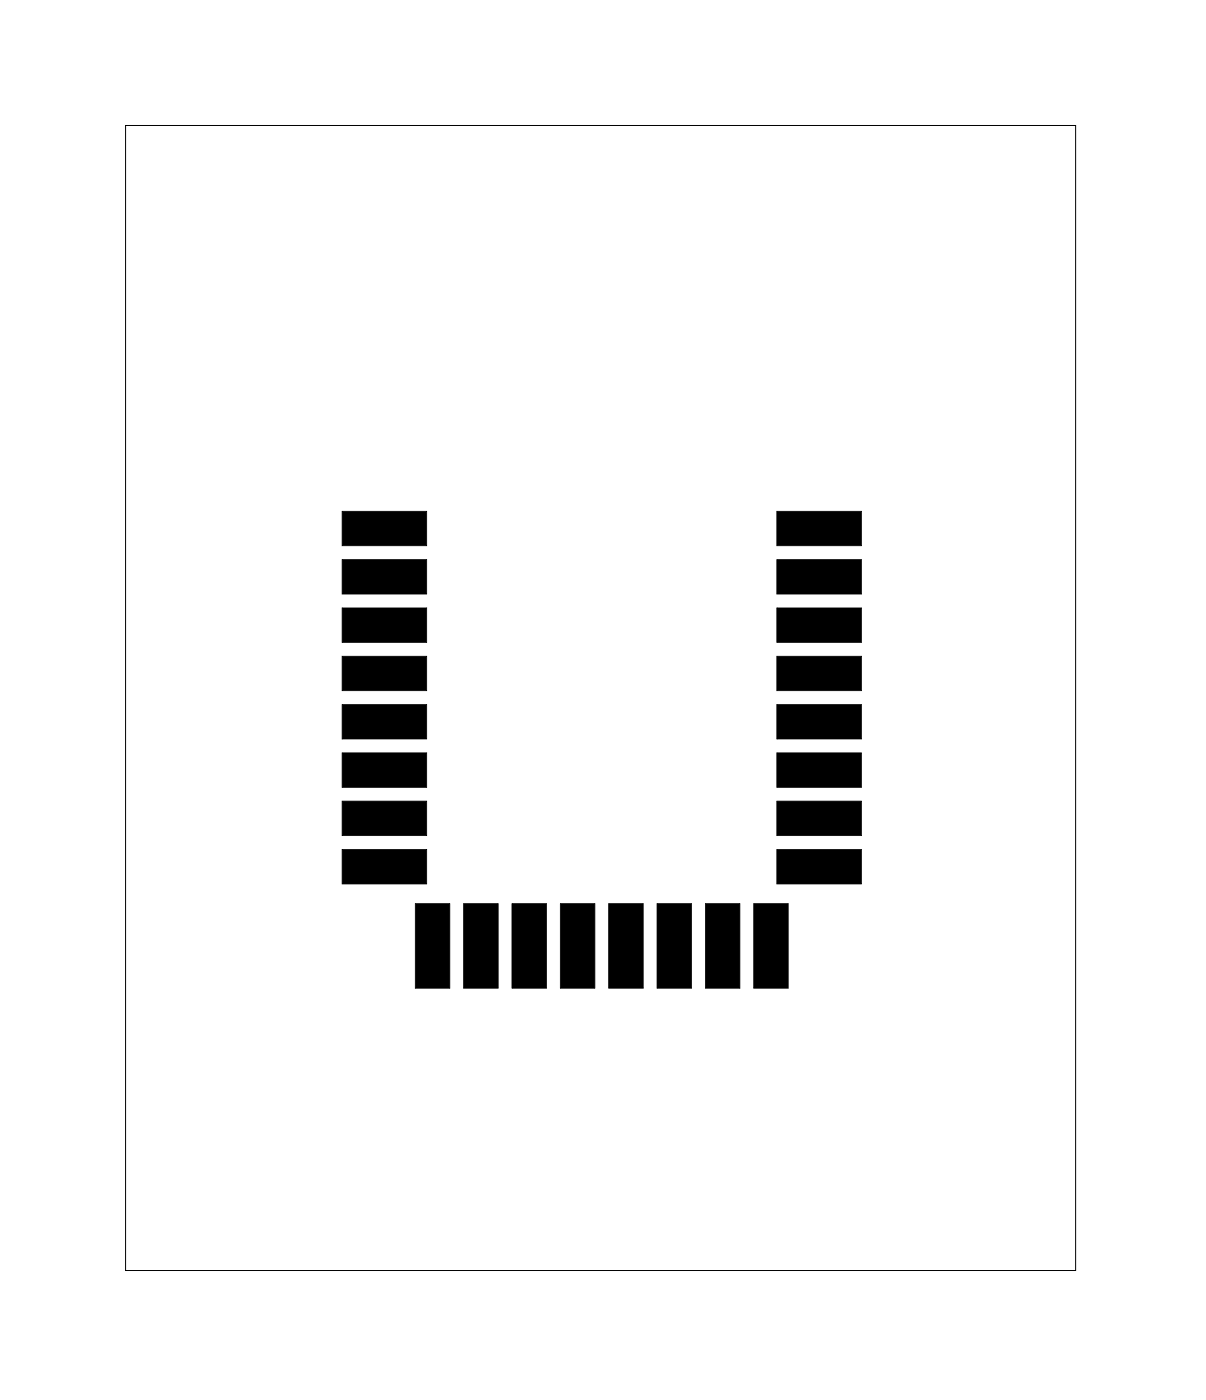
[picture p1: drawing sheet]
<svg xmlns="http://www.w3.org/2000/svg" width="35mm" height="41mm" viewBox="0 0 35 41" stroke-linecap="round" stroke-linejoin="round" font-family="sans-serif">
<path d="M3.6 3.6h27.5v33.2h-27.5z" fill="none" stroke="#000" stroke-width=".03"/>
<g fill="#000">
<path d="M9.9 17.6h2.5v1h-2.5zM9.9 16.2h2.5v1h-2.5zM9.9 14.8h2.5v1h-2.5zM22.5 17.6h2.4v1h-2.4zM22.5 16.2h2.4v1h-2.4zM22.5 14.8h2.4v1h-2.4zM9.9 24.6h2.5v1h-2.5zM9.9 23.2h2.5v1h-2.5zM9.9 21.8h2.5v1h-2.5zM9.9 20.4h2.5v1h-2.5zM9.9 19h2.5v1h-2.5zM12 26.2h1v2.4h-1z"/>
<path d="M13.4 26.2h1v2.4h-1zM14.8 26.2h1v2.4h-1zM16.2 26.2h1v2.4h-1zM17.6 26.2h1v2.4h-1zM19 26.2h1v2.4h-1zM20.4 26.2h1v2.4h-1zM21.8 26.2h1v2.4h-1zM22.5 24.6h2.4v1h-2.4zM22.5 23.2h2.4v1h-2.4zM22.5 21.8h2.4v1h-2.4zM22.5 20.4h2.4v1h-2.4zM22.5 19h2.4v1h-2.4z"/>
<path d="M9.9 17.6v1h2.5v-1zM9.9 17.6h2.5v1h-2.5z"/>
<path d="M9.9 16.2v1h2.5v-1zM9.9 16.2h2.5v1h-2.5z"/>
<path d="M9.9 14.8v1h2.5v-1zM9.9 14.8h2.5v1h-2.5z"/>
<path d="M22.5 17.6v1h2.4v-1zM22.5 17.6h2.5v1h-2.5z"/>
<path d="M22.5 16.2v1h2.4v-1zM22.5 16.2h2.5v1h-2.5z"/>
<path d="M22.5 14.8v1h2.4v-1zM22.5 14.8h2.5v1h-2.5z"/>
<path d="M9.9 24.6v1h2.5v-1zM9.9 24.6h2.5v1h-2.5z"/>
<path d="M9.9 23.2v1h2.5v-1zM9.9 23.2h2.5v1h-2.5z"/>
<path d="M9.9 21.8v1h2.5v-1zM9.9 21.8h2.5v1h-2.5z"/>
<path d="M9.9 20.4v1h2.5v-1zM9.9 20.4h2.5v1h-2.5z"/>
<path d="M9.9 19v1h2.5v-1zM9.9 19h2.5v1h-2.5z"/>
<path d="M12 26.2v2.4h1v-2.4zM12 26.2h1v2.4h-1z"/>
<path d="M13.4 26.2v2.4h1v-2.4zM13.4 26.2h1v2.4h-1z"/>
<path d="M14.8 26.2v2.4h1v-2.4zM14.8 26.2h1v2.4h-1z"/>
<path d="M16.2 26.2v2.4h1v-2.4zM16.2 26.2h1v2.4h-1z"/>
<path d="M17.6 26.2v2.4h1v-2.4zM17.6 26.2h1v2.4h-1z"/>
<path d="M19 26.2v2.4h1v-2.4zM19 26.2h1v2.4h-1z"/>
<path d="M20.4 26.2v2.4h1v-2.4zM20.4 26.2h1v2.4h-1z"/>
<path d="M21.8 26.2v2.4h1v-2.4zM21.8 26.2h1v2.4h-1z"/>
<path d="M22.5 24.6v1h2.4v-1zM22.5 24.6h2.5v1h-2.5z"/>
<path d="M22.5 23.2v1h2.4v-1zM22.5 23.2h2.5v1h-2.5z"/>
<path d="M22.5 21.8v1h2.4v-1zM22.5 21.8h2.5v1h-2.5z"/>
<path d="M22.5 20.4v1h2.4v-1zM22.5 20.4h2.5v1h-2.5z"/>
<path d="M22.5 19v1h2.4v-1zM22.5 19h2.5v1h-2.5z"/>
</g>
</svg>
